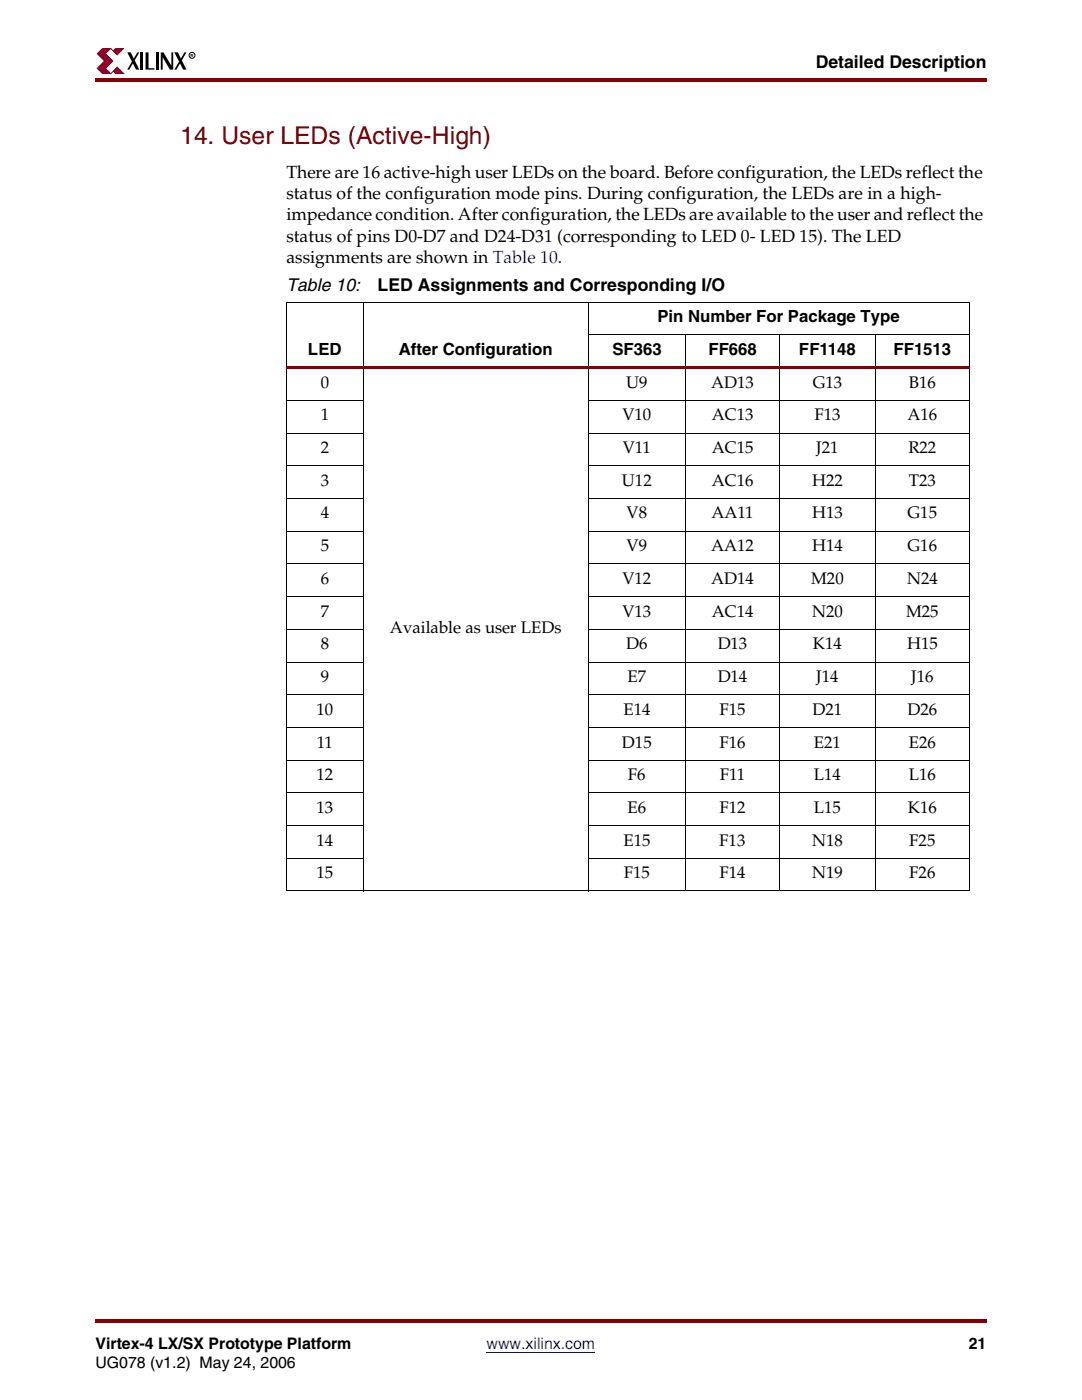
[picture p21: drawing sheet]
<svg xmlns="http://www.w3.org/2000/svg" width="216mm" height="279mm" viewBox="0 0 216 279" stroke-linecap="round" stroke-linejoin="round" font-family="sans-serif">
<defs><g id="words">
<text font-size="4.9" fill="#850000" x="36" y="28.7">14. User LEDs (Active-High)</text>
<g font-size="3.5">
<text x="162.8" y="13.6">Detailed Description</text>
<text x="57.1" y="35.5">There are 16 active-high user LEDs on the board. Before configuration, the LEDs reflect the</text>
<text x="57.1" y="39.8">status of the configuration mode pins. During configuration, the LEDs are in a high-</text>
<text x="57.1" y="44">impedance condition. After configuration, the LEDs are available to the user and reflect the</text>
<text x="57.1" y="48.2">status of pins D0-D7 and D24-D31 (corresponding to LED 0- LED 15). The LED</text>
<text x="57.1" y="52.5">assignments are shown in Table 10.</text>
<text x="57.1" y="58.1">Table 10:</text>
<text x="75.3" y="58.1">LED Assignments and Corresponding I/O</text>
</g>
<g font-size="3.3">
<text x="131.2" y="64.3">Pin Number For Package Type</text>
<text x="61.5" y="70.9">LED</text>
<text x="79.6" y="70.9">After Configuration</text>
<text x="122.2" y="70.9">SF363</text>
<text x="141.4" y="70.9">FF668</text>
<text x="159.4" y="70.9">FF1148</text>
<text x="178.3" y="70.9">FF1513</text>
<text x="64" y="77.4">0</text>
<text x="125" y="77.4">U9</text>
<text x="141.9" y="77.4">AD13</text>
<text x="162.2" y="77.4">G13</text>
<text x="181.3" y="77.4">B16</text>
<text x="64" y="83.9">1</text>
<text x="124.2" y="83.9">V10</text>
<text x="142" y="83.9">AC13</text>
<text x="162.5" y="83.9">F13</text>
<text x="181.1" y="83.9">A16</text>
<text x="64" y="90.4">2</text>
<text x="124.3" y="90.4">V11</text>
<text x="142" y="90.4">AC15</text>
<text x="162.9" y="90.4">J21</text>
<text x="181.3" y="90.4">R22</text>
<text x="64" y="97">3</text>
<text x="124.1" y="97">U12</text>
<text x="142" y="97">AC16</text>
<text x="162" y="97">H22</text>
<text x="181.3" y="97">T23</text>
<text x="64" y="103.5">4</text>
<text x="125" y="103.5">V8</text>
<text x="142" y="103.5">AA11</text>
<text x="162" y="103.5">H13</text>
<text x="181.1" y="103.5">G15</text>
<text x="64" y="110">5</text>
<text x="125" y="110">V9</text>
<text x="141.9" y="110">AA12</text>
<text x="162" y="110">H14</text>
<text x="181.1" y="110">G16</text>
<text x="64" y="116.6">6</text>
<text x="124.2" y="116.6">V12</text>
<text x="141.9" y="116.6">AD14</text>
<text x="161.8" y="116.6">M20</text>
<text x="181" y="116.6">N24</text>
<text x="64" y="123.1">7</text>
<text x="124.2" y="123.1">V13</text>
<text x="142" y="123.1">AC14</text>
<text x="162" y="123.1">N20</text>
<text x="180.8" y="123.1">M25</text>
<text x="64" y="129.6">8</text>
<text x="77.8" y="126.3">Available as user LEDs</text>
<text x="125" y="129.6">D6</text>
<text x="143.2" y="129.6">D13</text>
<text x="162.2" y="129.6">K14</text>
<text x="181" y="129.6">H15</text>
<text x="64" y="136.1">9</text>
<text x="125.2" y="136.1">E7</text>
<text x="143.2" y="136.1">D14</text>
<text x="162.9" y="136.1">J14</text>
<text x="181.8" y="136.1">J16</text>
<text x="63.2" y="142.6">10</text>
<text x="124.4" y="142.6">E14</text>
<text x="143.5" y="142.6">F15</text>
<text x="162.1" y="142.6">D21</text>
<text x="181.1" y="142.6">D26</text>
<text x="63.2" y="149.2">11</text>
<text x="124.1" y="149.2">D15</text>
<text x="143.5" y="149.2">F16</text>
<text x="162.4" y="149.2">E21</text>
<text x="181.3" y="149.2">E26</text>
<text x="63.2" y="155.7">12</text>
<text x="125.3" y="155.7">F6</text>
<text x="143.7" y="155.7">F11</text>
<text x="162.4" y="155.7">L14</text>
<text x="181.3" y="155.7">L16</text>
<text x="63.2" y="162.2">13</text>
<text x="125.2" y="162.2">E6</text>
<text x="143.5" y="162.2">F12</text>
<text x="162.4" y="162.2">L15</text>
<text x="181.2" y="162.2">K16</text>
<text x="63.2" y="168.8">14</text>
<text x="124.4" y="168.8">E15</text>
<text x="143.5" y="168.8">F13</text>
<text x="162" y="168.8">N18</text>
<text x="181.4" y="168.8">F25</text>
<text x="63.2" y="175.3">15</text>
<text x="124.5" y="175.3">F15</text>
<text x="143.5" y="175.3">F14</text>
<text x="162" y="175.3">N19</text>
<text x="181.4" y="175.3">F26</text>
</g>
<g font-size="3.2">
<text x="19" y="269.2">Virtex-4 LX/SX Prototype Platform</text>
<text x="193.3" y="269.2">21</text>
<text x="19" y="273.1">UG078 (v1.2) May 24, 2006</text>
</g>
<text font-size="3.2" fill="#00f" x="97.1" y="269.2">www.xilinx.com</text>
<text font-size=".8" x="38" y="11.3">R</text>
</g></defs>
<g fill="#850000">
<path d="M19 15.5h177.8v.8h-177.8z"/>
<path d="M19 263.2h177.8v.7h-177.8z"/>
</g>
<path d="M19 267h177.8v8.2h-177.8z" fill="#fff"/>
<path d="M97.1 269.9h21.7" fill="none" stroke="#00f" stroke-width=".2"/>
<path d="M19.2 9.3h19.8v5.7h-19.8z" fill="#fff"/>
<path d="M25.4 10.4h.7l1.7 3.5h-.7zM27.4 10.5h.4l-2 3.4h-.4zM28 10.5h.6v3.4h-.6zM29 10.5h.6v3.1h1.2v.3h-1.8zM31.1 10.5h.6v3.4h-.6zM32.1 10.5h.5l1.6 2.6v-2.6h.4v3.4h-.7l-1.4-2.5v2.5h-.4z" fill="#000"/>
<path d="M20.4 9.7h1.6l-1 1 1.5 1.5-1.5 1.4 1 1h-1.6l-1-1 1.5-1.4-1.5-1.5z" fill="#8f0028"/>
<path d="M20.4 9.7h1.6l-1 1 1.5 1.5-1.5 1.4 1 1h-1.6l-1-1 1.5-1.4-1.5-1.5z" fill="none" stroke="#8f0028" stroke-width=".2"/>
<g fill="#8f0028" stroke="#8f0028" stroke-width=".2">
<path d="M22.1 9.7l.5 .5 .4-.5h1.6l-1.2 1.3z"/>
<path d="M22.6 14.2l-.5 .5 1.3-1.3 1.3 1.3h-1.6z"/>
</g>
<path d="M34.8 10.4h.7l1.7 3.5h-.7zM36.8 10.5h.4l-2 3.4h-.4z" fill="#000"/>
<g fill="none" stroke="#000" stroke-width=".2">
<path d="M72.5 60.3v117.6M117.3 66.9h76.2M117.3 60.3v117.6M136.8 66.8v111.1M155.5 66.8v111.1M174.7 66.8v111.1M193.4 60.4v117.4M193.5 60.3l-136.4 .1v117.4"/>
<circle cx="38.3" cy="11" r=".59"/>
</g>
<path d="M57.1 73.1h136.4v.6h-136.4z" fill="#850000"/>
<g fill="none" stroke="#000" stroke-width=".2">
<path d="M57.1 79.9h15.4M117.3 79.9h76.2M57.1 86.5h15.4M57.1 93h15.4M57.1 99.5h15.4M117.3 86.5h76.2M117.3 93h76.2M117.3 99.5h76.2M57.1 106h15.4M57.1 112.5h15.4M57.1 119.1h15.4M117.3 106h76.2"/>
<path d="M117.3 112.5h76.2M117.3 119.1h76.2M57.1 125.6h15.4M57.1 132.1h15.4M57.1 138.7h15.4M117.3 125.6h76.2M117.3 132.1h76.2M117.3 138.7h76.2M57.1 145.2h15.4M57.1 151.7h15.4M57.1 158.3h15.4M117.3 145.2h76.2"/>
<path d="M117.3 151.7h76.2M117.3 158.3h76.2M57.1 164.8h15.4M57.1 171.3h15.4M57.1 177.8h136.4M117.3 164.8h76.2M117.3 171.3h76.2"/>
</g>
<use href="#words"/>
</svg>
